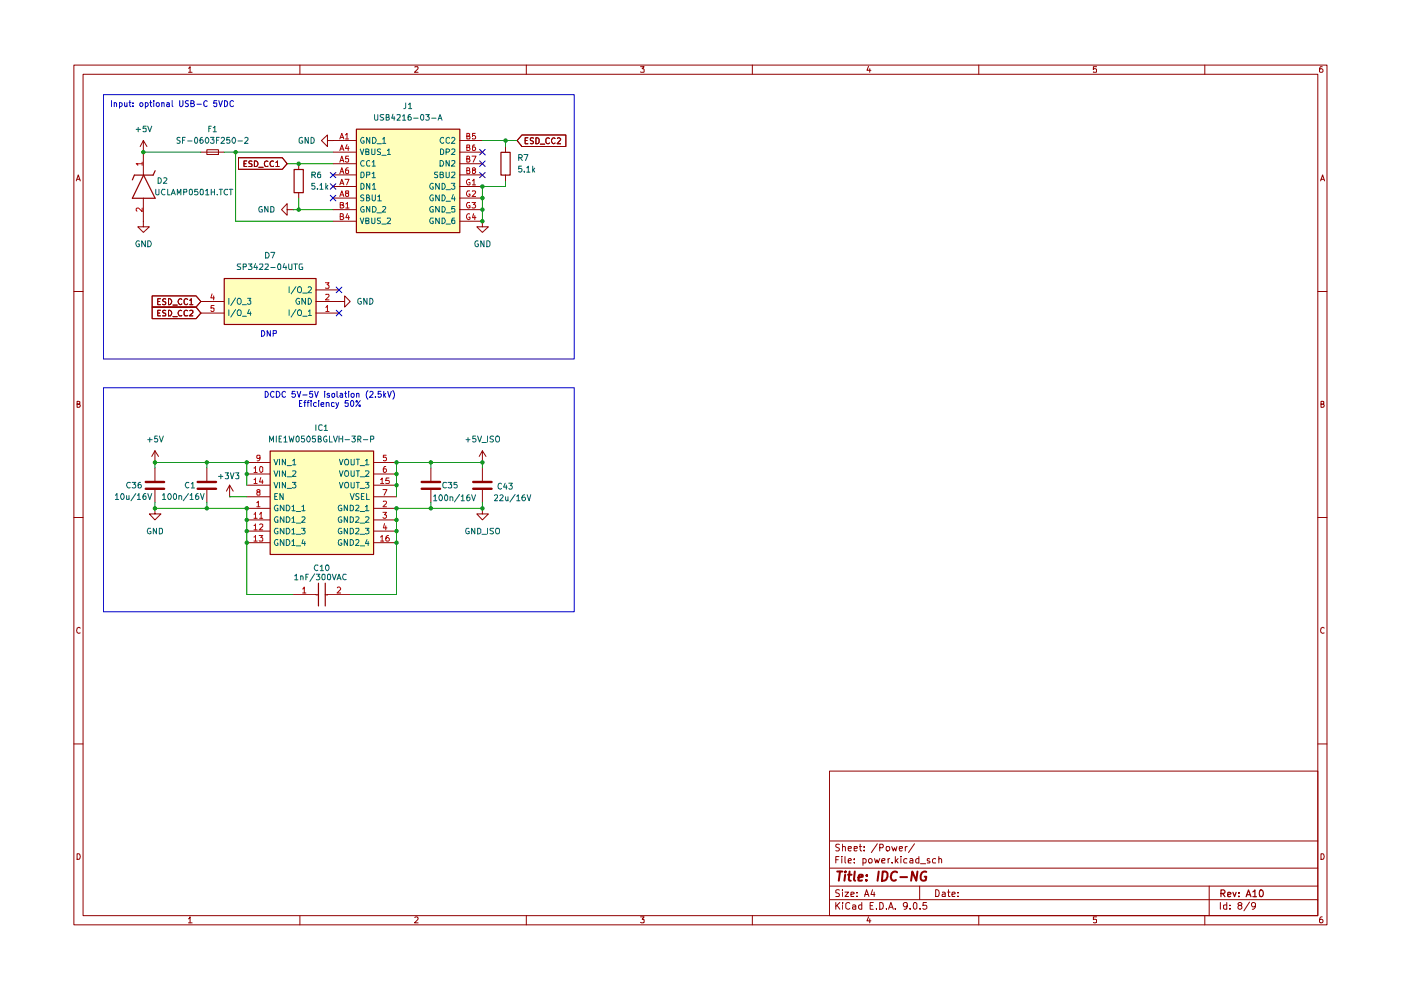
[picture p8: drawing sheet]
<svg xmlns="http://www.w3.org/2000/svg" width="297mm" height="210mm" viewBox="0 0 297 210" stroke-linecap="round" stroke-linejoin="round" font-family="sans-serif">
<g fill="none" stroke="#910000" stroke-width=".21">
<path d="M15.7 13.8h265.6v182.3h-265.6zM17.6 15.7h261.8v178.4h-261.8zM40 14.5l.3-.4v1.2M40 15.3h.7M63.6 13.8v1.9M88 14.2l.6-.1v.4l-.7 .8h.7M111.6 13.8v1.9M135.8 14.1h.8l-.5 .5 .5 .1v.5h-.8M159.5 13.8v1.9M184.1 14.1l-.3 .8h.9M184.4 14.6v.7M207.5 13.8v1.9"/>
<path d="M232.5 14.1h-.7v.6l.2-.1 .5 .1-.1 .6-.6-.1M255.4 13.8v1.9M280.3 14.1l-.4 .1a.94 .94 0 0 0 0 1.1h.4l.2-.1v-.4l-.3-.2h-.2l-.3 .2M16.2 38.4l.4-1.3 .4 1.3M16.3 38h.6M280 38.4l.4-1.3 .4 1.3M280.1 38h.6M15.7 61.8h1.9M279.4 61.8h1.9M16.3 85.7l.6-.1v-.4l-.6-.1v1.3h.5l.2-.5-.3-.2M280.1 85.7l.6-.1v-.4l-.6-.1v1.3l.6-.1 .1-.4-.3-.2M15.7 109.7h1.9"/>
<path d="M279.4 109.7h1.9M17 133.2l-.2-.2a.65 .65 0 0 0-.5 .6 .65 .65 0 0 0 .5 .7l.2-.1M280.8 133.2l-.3-.2a.65 .65 0 0 0-.5 .6 .65 .65 0 0 0 .5 .7l.3-.1M15.7 157.7h1.9M279.4 157.7h1.9M175.9 163.5h103.5v30.6h-103.5zM175.9 178.3h103.5M178 179.1l-.5-.1-.3 .2v.3l.8 .5-.3 .4-.5-.1M178.6 179.6l.6-.1v.9M178.6 179v1.4M179.8 179.9l.7-.1-.1-.3h-.5l-.1 .2 .1 .6h.5M181.1 179.9l.7-.1-.1-.3h-.6v.8h.6"/>
<path d="M182.2 179.5h.5M182.4 179v1.2l.3 .2M183.2 179.5v.2M186 178.9l-1.3 1.9M186.5 179.7h.7v-.6l-.7-.1v1.4M188 179.5l.6 .1v.6a.45 .45 0 0 1-.6 .1zM189.1 179.5l.3 .9 .3-.7 .2 .7 .3-.9M190.7 179.9l.6-.1v-.3h-.5l-.1 .2 .1 .6h.5M191.9 179.5v.9M192.4 179.5h-.3l-.2 .2M193.9 178.9l-1.3 1.9M16.3 181a.66 .66 0 0 1 .7 .5 .66 .66 0 0 1-.2 .7h-.5z"/>
<path d="M40 194.8l.3-.4v1.3M40 195.7h.7M63.6 194.1v2M88 194.6l.4-.2 .2 .4-.7 .9h.7M111.6 194.1v2M135.8 194.4h.8l-.5 .5 .5 .1v.6h-.8M159.5 194.1v2M175.9 190.8h103.5M175.9 187.9h103.5M175.9 184.1h103.5M177.2 191.3v1.5M177.2 182.3h.5"/>
<path d="M177.5 191.9l.6 .9M177.9 181.6h-.7v1.4M178 188.7h-.7v.6a.53 .53 0 0 1 .5 .2 .53 .53 0 0 1 .1 .6h-.7M178.1 191.3l-.9 .9M178.5 181.6v.1M178.5 182v1M178.6 191.3v.2M178.6 188.6v.2M178.6 189.1v1M178.6 191.9v.9M179.2 189.1h.7l-.7 1h.7M179.2 181.6v1.2l.1 .2"/>
<path d="M179.8 182.5l.7-.1-.2-.4-.4 .1-.1 .7 .1 .2h.5M180.2 191.5l-.5-.2-.4 .4 .1 .9 .3 .2 .5-.2M180.4 189.7l.7-.2-.1-.3h-.6v.9h.6M180.8 191.9h.4l.2 .1v.8M181.1 182.9v.1M181.1 182.1v.2M181.4 192.2l-.6 .1v.4h.6M181.7 190v.1M181.7 189.2v.1M182.7 191.9h-.4l-.3 .2v.4l.3 .3 .4-.1M182.7 191.3v1.5M183 182.1a.45 .45 0 0 1 .6 .2l-.1 .7h-.5"/>
<path d="M183 182v1.5M183.2 180.3v.1M183.3 190.1l.4-1.5 .5 1.5M183.4 189.7h.7M184.1 194.4l-.3 .8h.9M184.1 182.3l.3-.3h.3l.2 .3-.2 .7-.5-.1zM184.4 194.8v.9M184.5 192h.5M185 188.6l-.3 1.1h.8M185.2 191.3h-.7v1.5h.7M185.3 189.1v1M185.4 182l.3 1 .2-.7 .3 .7 .3-1"/>
<path d="M185.8 192.6v.2M186.5 191.3l.7 .2v1.1l-.3 .2h-.4zM186.9 182.5l.7-.1v-.3l-.4-.1-.3 .3 .1 .7h.6M188 192.6v.2M188.3 182v1M188.4 192.8l.5-1.5 .5 1.5M188.6 192.4h.6M188.6 182l-.3 .3M189.1 182.9v.1M189.8 192.6v.2M189.8 181.6v1.4M190 182.5l.4 .5"/>
<path d="M190.4 182l-.6 .6M191 181.6v.1M191 182v1M192.3 182.1a.45 .45 0 0 0-.7 .2l.2 .7h.5M192.4 191.9l-.1 .3-.4 .1-.4-.4v-.3a.46 .46 0 0 1 .4-.3 .46 .46 0 0 1 .5 .3l-.2 1-.5 .2M193 192.6v.2M193 182.1l.4-.1 .1 .3v.7h-.5l-.1-.4 .6-.2M193.7 191.5l.4-.2 .3 .3v.9l-.3 .3a.82 .82 0 0 1-.4-1.3zM194.8 181.6v1.4h-.5l-.2-.7 .3-.3 .4 .1M195 187.9v2.9M195.1 192.6v.2M195.2 183.1h1.1"/>
<path d="M196.4 191.3h-.7v.7l.6-.1 .2 .6-.3 .3h-.4l-.1-.2M197.1 182.1h-.5v.4l.6 .2-.1 .3h-.5M198.4 188.6a.8 .8 0 0 1 .8 .6 .8 .8 0 0 1-.3 .9h-.5zM198.4 182.1a.45 .45 0 0 0-.7 .2l.2 .7h.5M199.1 182.2l.1-.2 .4 .1v.9M199.1 181.6v1.4M199.8 189.2l.4-.1 .2 .2v.8h-.6l-.1-.4 .7-.2M200.9 189.1h.5M201.1 188.6v1.3l.1 .2h.2M201.8 189.7l.7-.2-.1-.4h-.4l-.2 .2v.6l.1 .2h.5M203.1 190v.1M203.1 189.2v.1"/>
<path d="M207.5 194.1v2M232.5 194.4h-.7v.6h.7v.6h-.7M255.4 194.1v2M256.4 187.9v6.2M258.7 191.3v1.5M260.1 191.9h-.7v.7l.3 .2 .4-.1M260.1 191.3v1.5M260.8 192.6v.2M260.8 191.9v.1M262.7 191.9l-.2-.2 .2-.4 .6 .3-.2 .3h-.4l-.1 .2-.1 .4 .2 .3a.45 .45 0 0 0 .5-.2 .45 .45 0 0 0 0-.5l-.2-.2M264.9 191.3l-1.2 1.8M266.2 191.9l-.2 .3-.4 .1-.3-.4v-.3l.3-.3 .6 .3-.1 .8-.3 .4h-.3"/>
<path d="M280.1 181a.66 .66 0 0 1 .6 .5 .66 .66 0 0 1-.2 .7h-.4zM280.3 194.4a.72 .72 0 0 0-.5 .5 .72 .72 0 0 0 .2 .8l.4-.1a.42 .42 0 0 0 0-.6 .42 .42 0 0 0-.6 0l-.1 .2"/>
</g>
<path d="M258.9 189.4h.7l.1-.5-.2-.2h-.6v1.4M259.2 189.4l.5 .7M260.3 189.7l.7-.2-.1-.2h-.6v.7h.6M261.4 189.2l.3 .9 .4-.9M262.7 190v.1M262.7 189.3v.1M264.2 190.1l.5-1.4 .5 1.4M264.4 189.7h.6M265.6 189.1l.5-.4v1.4M265.6 190.1h.8M267.2 188.8l.1-.1a.75 .75 0 0 1 .6 .7 .75 .75 0 0 1-.6 .7l-.2-.1-.1-.4z" fill="none" stroke="#910000" stroke-width=".25"/>
<g fill="none" stroke="#910000" stroke-width=".42">
<path d="M177.5 184.8h1.1M178.1 184.8l-.3 1.9M179.2 185.5l-.2 1.2M179.3 184.8l-.2 .1 .1 .1 .1-.2-.1 .2M179.8 185.5h.8M180.1 184.8l-.1 1.7 .4 .2M181.2 184.8l-.1 1.7 .2 .2M182 186.1l.9-.2v-.4h-.6l-.2 .2-.1 .9h.8M183.7 186.6v.1M183.8 185.5v.2M186.3 184.8l-.2 1.9M187.2 184.8l.7 .1a1.13 1.13 0 0 1 .2 1.2 1.13 1.13 0 0 1-1.1 .6z"/>
<path d="M190.2 185l-.1-.1a.91 .91 0 0 0-.9 .1 .91 .91 0 0 0-.4 .9 .68 .68 0 0 0 .4 .7 .68 .68 0 0 0 .7 0M190.9 186h1.4M194.5 184.8l-.2 1.9-.9-1.9-.2 1.9M196.4 184.9a.85 .85 0 0 0-1.2 .7v.6a.66 .66 0 0 0 1.1 .4l.1-.7h-.4"/>
</g>
<g fill="#ffb">
<path d="M47.5 59h19.5v9.7h-19.5z"/>
<path d="M75.5 27.3h22v22h-22z"/>
<path d="M57.2 95.6h22v21.9h-22z"/>
</g>
<path d="M30.4 37.1l2.5 4.9h-4.8zM32.9 36.2l-.4 .9h-4l-.4 1M62.4 35.9h1.9v5h-1.9zM75.6 27.4h21.9v21.9h-21.9zM106.2 32.3h2v4.8h-2zM47.5 59.1h19.5v9.7h-19.5zM57.3 95.6h21.9v22h-21.9zM67 126.1h.5M67.5 123.7v4.8M69 126.1h.5M69 123.7v4.8" fill="none" stroke="#910000" stroke-width=".25"/>
<g fill="none" stroke="#910000" stroke-width=".21">
<path d="M30.4 32.3h.1M30.4 29.8v7.3M30.4 29.8l-.7 1.3M30.4 29.8l.8 1.3M42.6 32.3h4.9M43.9 31.7h2.4v1.1h-2.4zM50.5 33.4h9.4l1 1.3-1 1.2h-9.4zM51.7 34.7h.5M52.3 34.1h-.6v1.2h.6M53.4 34.2l-.4-.1-.3 .3 .1 .2 .6 .3v.3l-.7 .1M53.9 34.1a.66 .66 0 0 1 .8 .4 .66 .66 0 0 1-.3 .8h-.5zM54.9 35.5h.9"/>
<path d="M56.8 34.2l-.2-.1a.67 .67 0 0 0-.6 .5 .67 .67 0 0 0 .3 .7l.5-.1M58 34.2a.61 .61 0 0 0-.8 .3 .61 .61 0 0 0 .3 .8l.5-.1M58.5 34.5l.3-.4v1.2M58.5 35.3h.7M63.3 34.7v1.2M69.4 29.8v-1.2l-1.2 1.2 1.2 1.3v-1.3h1.2M70.6 29.8h.1M70.6 29.8h4.9M70.6 32.3h4.9M70.6 34.7h4.9M70.6 37.1h4.9M70.6 39.5h4.9"/>
<path d="M97.5 29.8h4.8M97.5 32.3h4.8M97.5 34.7h4.8M97.5 37.1h4.8M97.5 39.5h4.8M107.2 31.1v1.2M107.2 37.1v1.3M110.7 28.6h9.3v2.5h-9.3l-1.1-1.3zM111.3 29.8h.5M111.9 29.2h-.6v1.3h.6M113.1 29.3l-.5-.1-.2 .2v.3l.7 .4-.2 .4-.5-.1M113.6 29.2h.4l.3 .3v.6l-.3 .4h-.4z"/>
<path d="M114.6 30.6h.9M116.5 29.4l-.3-.2-.5 .3v.6l.2 .3 .3 .1 .3-.2M117.7 29.4l-.3-.2a.65 .65 0 0 0-.5 .6 .65 .65 0 0 0 .5 .7l.3-.2M118.2 29.4l.4-.2 .3 .3-.8 1h.8M30.4 46.9v1.2h1.3l-1.3 1.2-1.2-1.2h1.2M30.4 46.9h.1M30.4 42v4.9M60.9 44.4v-1.2l-1.2 1.2 1.2 1.2v-1.2h1.2M62.1 44.4h.1M63.3 40.8v1.2M70.6 42h4.9M70.6 44.4h4.9"/>
<path d="M70.6 46.9h4.9M97.5 42h4.8M97.5 44.4h4.8M97.5 46.9h4.8M102.3 46.9v1.2h1.2l-1.2 1.2-1.2-1.2h1.2M102.3 46.9h.1M32.3 62.7h9.3l1 1.2-1 1.2h-9.3zM32.3 65.1h9.3l1 1.3-1 1.2h-9.3zM33.4 66.4h.5M33.4 63.9h.5M34 63.3h-.6v1.3h.6M34 65.8h-.6v1.2h.6"/>
<path d="M35.1 63.4l-.4-.1-.2 .3v.2l.6 .3v.3l-.1 .2-.5-.1M35.1 65.9l-.4-.1-.2 .2 .2 .4 .4 .1v.4l-.6 .1M35.7 63.3a.64 .64 0 0 1 .7 .7 .64 .64 0 0 1-.7 .6zM35.7 65.8a.66 .66 0 0 1 .7 .4 .66 .66 0 0 1-.2 .8h-.5zM36.7 64.7h.9M36.7 67.1h.9M38.5 63.5l-.2-.2a.65 .65 0 0 0-.5 .7 .65 .65 0 0 0 .5 .6l.2-.2M38.5 65.9a.61 .61 0 0 0-.7 .3 .61 .61 0 0 0 .2 .8l.5-.1M39.8 63.5l-.3-.2-.4 .2v.8a.37 .37 0 0 0 .3 .3 .37 .37 0 0 0 .4-.2M39.8 65.9h-.1a.45 .45 0 0 0-.7 .1v.7l.2 .3 .6-.1M40.2 63.7l.4-.4v1.3M40.2 65.9h.7v.4l-.8 .7h.8"/>
<path d="M40.2 64.6h.7M42.6 66.4h4.9M42.6 63.9h4.9M67 66.4h4.9M67 63.9h4.9M67 61.5h4.9M71.9 63.9h1.2v-1.2l1.2 1.2-1.2 1.2v-1.2M71.9 63.9h.1M32.9 98h.1M32.9 95.6v2.4M32.9 99.2v2.7M32.9 95.6l-.7 1.2"/>
<path d="M32.9 95.6l.7 1.2M43.9 99.2v2.7M52.3 98h4.9M79.2 98h4.9M91.4 99.2v2.7M102.3 98h.1M102.3 95.6l-.7 1.2M102.3 95.6l.7 1.2M102.3 95.6v2.4M102.3 99.2v2.7M32.9 107.8v1.2h1.2l-1.2 1.2-1.2-1.2h1.2M32.9 107.8h.1"/>
<path d="M32.9 103.9v2.6M43.9 103.9v2.6M48.7 105.3h.1M48.7 102.9l-.7 1.2M48.7 102.9l.7 1.2M48.7 102.9v2.4M52.3 100.5h4.9M52.3 102.9h4.9M52.3 105.3h4.9M52.3 107.8h4.9M52.3 110.2h4.9M52.3 112.6h4.9"/>
<path d="M52.3 115.1h4.9M79.2 100.5h4.9M79.2 102.9h4.9M79.2 105.3h4.9M79.2 107.8h4.9M79.2 110.2h4.9M79.2 112.6h4.9M79.2 115.1h4.9M91.4 103.9v2.6M102.3 107.8v1.2h1.2l-1.2 1.2-1.2-1.2h1.2M102.3 107.8h.1M102.3 103.9v2.6"/>
<path d="M62.1 126.1h4.9M69.4 126.1h4.9"/>
</g>
<g fill="none" stroke="#b90000" stroke-width=".21">
<path d="M30.1 34.7h-1.2l.3 .2v.2M30.1 34.4v.7M72.1 29.5l.4-1.2 .4 1.2M72.1 31.9l.4-1.2 .4 1.2M72.1 34.4l.4-1.3 .4 1.3M72.1 36.8l.4-1.2 .4 1.2M72.1 39.2l.4-1.2 .4 1.2M72.2 29.1h.6M72.2 31.6h.6M72.2 34h.6M72.2 36.4h.6M72.2 38.9h.6"/>
<path d="M73.2 38h.8l-.5 1.2M73.2 28.6l.4-.3v1.2M73.2 29.5h.7M73.6 30.6l-.4 .9h.8M73.8 35.6h-.2a.93 .93 0 0 0-.3 1.1l.4 .1 .2-.1v-.5l-.6-.1-.1 .1M73.8 31.1v.8M73.9 33.1h-.6l-.1 .6h.7v.5l-.2 .2h-.3l-.2-.2M99 28.9h.4l.2-.2v-.3l-.6-.1v1.2h.6l.1-.5-.3-.1M99 31.2h.5l.1-.4-.6-.1v1.2l.6-.1 .1-.3-.3-.3M99 33.7h.5l.1-.4-.2-.2h-.4v1.3l.6-.1 .1-.3-.3-.3M99 36.2l.6-.1v-.4l-.2-.1h-.4v1.2l.6-.1 .1-.3-.3-.2M99.6 38.1a.59 .59 0 0 0-.7 .4 .59 .59 0 0 0 .2 .7l.6-.1v-.4h-.3"/>
<path d="M100.1 33.1h.8l-.6 1.3M100.2 38.4l.3-.4v1.2M100.2 39.2h.6M100.3 36.1l-.1-.1 .1-.4h.3l.2 .2-.1 .3h-.4l-.1 .1v.5l.1 .1h.3l.2-.2v-.3l-.2-.2M100.7 30.7h-.4l-.1 .3v.8a.42 .42 0 0 0 .5 0 .42 .42 0 0 0 .1-.6h-.5l-.1 .2M100.8 28.3h-.6v.6l.4-.2 .2 .3v.3l-.1 .2-.5-.1M30.1 44.1v.8l-.7-.8h-.4l-.1 .2v.3l.1 .2M69 59.9h.8l-.5 .5 .5 .2-.1 .5-.7-.1M72.1 41.7l.4-1.2 .4 1.2M72.1 43.4h.6v-.5h-.6v1.2h.5l.3-.4-.3-.3M72.1 45.9l.6-.1v-.4l-.6-.1v1.3h.5l.3-.5-.3-.2M72.2 41.3h.6"/>
<path d="M73.3 43.3l.4-.4v1.2M73.3 44.1h.7M73.5 41l-.3-.3 .1-.2h.5l.1 .4-.4 .1a.35 .35 0 0 0-.3 .3 .35 .35 0 0 0 .3 .4l.4-.1v-.5l-.2-.1M73.7 45.3l-.4 .8h.8M73.9 45.7v.9M99.6 40.5h-.5a.61 .61 0 0 0-.2 .8 .61 .61 0 0 0 .8 .3v-.5h-.3M99.6 42.9h-.5a.67 .67 0 0 0-.2 .7 .67 .67 0 0 0 .5 .5l.3-.1v-.4h-.3M99.6 45.4l-.1-.1a.64 .64 0 0 0-.6 .6 .64 .64 0 0 0 .5 .7l.3-.2v-.3h-.3M100.1 42.9h.7l-.4 .4 .4 .1v.6h-.7M100.2 40.6l.5-.1 .1 .3-.7 .9h.7M100.4 45.3l-.2 .8h.7M100.7 45.7v.9"/>
<path d="M45 62.3l-.3 .9h.8M45.3 62.7v.9M45.4 64.8h-.6l-.1 .6h.7v.5l-.2 .1h-.3l-.2-.1M69.1 65.2l.3-.4v1.2M69.1 62.5l.6-.1 .1 .3-.8 .9h.8M69.1 66h.7M53.8 99.2h.2l.2-.3v1.3M55.1 97l-.1 .2h-.5v-.7l.6 .1v.8l-.2 .2-.4 .1M55.3 98.9l.4 .2v.8l-.2 .3a.75 .75 0 0 1-.2-1.3zM81.8 98.9l-.4 .1-.1 .2v.8l.4 .2 .3-.3-.2-.5h-.4l-.1 .3M81.9 96.5h-.6v.5l.4-.1 .3 .3-.1 .4h-.6M53.8 101.7h.2l.2-.4v1.2"/>
<path d="M53.8 109.1l.4-.5v1.3M53.8 111.4h.2l.2-.3v1.3M53.8 113.9l.4-.4v1.2M53.8 100.2h.7M53.8 102.5h.7M53.8 109.9h.7M53.8 112.4h.7M53.8 114.7h.7M54.4 106.6l.4-.3v1.1M54.4 107.4h.7M54.7 104.3l-.3-.2 .1-.2h.6v.3l-.4 .1a.42 .42 0 0 0-.2 .7l.6-.1v-.5l-.2-.1M54.9 113.5h.8l-.4 .5 .4 .1v.5h-.8"/>
<path d="M55 109.1l.4-.5v1.3M55 111.3l.2-.2 .4 .1 .1 .4-.8 .8h.8M55 109.9h.7M55.3 101.3l-.3 .9h.8M55.6 101.8v.7M80.7 101.7l.3-.4v1.2M80.7 113.9l.3-.4v1.2M80.7 102.5h.7M80.7 114.7h.7M81.2 103.8h.8l-.6 1.2M81.2 108.6h.8l-.5 .5 .4 .1 .1 .4-.3 .3h-.3l-.2-.2M81.3 106.3h.5l.2 .3-.8 .8h.8"/>
<path d="M81.5 111l-.2 .9h.7M81.8 111.5v.9M82.4 113.5a.55 .55 0 0 0-.6 .5v.6l.2 .1h.4l.1-.1v-.4l-.2-.2h-.3l-.2 .2M82.5 101.3h-.6l-.1 .6h.6l.1 .1v.4l-.1 .1-.6-.1M64.2 124.9l.3-.4v1.2M64.2 125.7h.7M71.5 124.6l.5-.1 .2 .4-.7 .8h.7"/>
</g>
<g fill="none" stroke="#006665" stroke-width=".21">
<path d="M76.4 31.6l.4 1.2 .3-1.2M76.5 36.5h.5a.66 .66 0 0 1 .2 .7 .66 .66 0 0 1-.7 .5zM76.5 38.9a.64 .64 0 0 1 .7 .6 .64 .64 0 0 1-.7 .6zM77.1 29.2l-.1-.1a.64 .64 0 0 0-.6 .6 .64 .64 0 0 0 .6 .7l.2-.2v-.3h-.2M77.2 34.1a.61 .61 0 0 0-.8 .3 .61 .61 0 0 0 .3 .8l.5-.1M77.6 32.2l.5-.1v-.4l-.5-.1v1.2h.5l.1-.5-.2-.1M77.7 37.1l.7-.1v-.4l-.7-.1v1.2M78.4 29.1v1.3l-.7-1.3v1.3M78.4 34.1a.45 .45 0 0 0-.7 .2v.7l.2 .2 .5-.1M78.4 38.9v1.2l-.7-1.2v1.2M78.8 31.6l.1 1.2h.4l.2-.2v-1M78.9 34.4l.3-.4v1.2"/>
<path d="M78.9 36.8l.3-.3v1.2M78.9 35.2h.7M78.9 37.7h.7M79 29.1a.65 .65 0 0 1 .8 .7 .65 .65 0 0 1-.8 .6zM79 39.3l.3-.4v1.2M79.9 30.5h1M80.7 31.7l-.4-.1-.3 .2 .1 .3 .5 .2v.5h-.6M80.9 32.9h1M81.1 29.5l.3-.4v1.3M81.1 30.4h.7M82.1 31.9l.4-.3v1.2M82.1 32.8h.7"/>
<path d="M91.9 38.9h-.2a.6 .6 0 0 0-.6 .7 .6 .6 0 0 0 .8 .4v-.4h-.2M92.8 36.5h-.6l-.1 .2 .1 .3 .6 .3v.3h-.7M93.1 38.9v1.2l-.7-1.2v1.2M93.3 34a.66 .66 0 0 1 .7 .4 .66 .66 0 0 1-.2 .8h-.5zM93.3 37h.6v-.5h-.6v1.2h.5l.3-.4-.4-.3M93.4 31.6l.5 .1 .2 .2v.6l-.2 .3h-.5zM93.7 38.9a.64 .64 0 0 1 .7 .6 .64 .64 0 0 1-.7 .6zM94.1 29.3l-.2-.2a.64 .64 0 0 0-.6 .7 .64 .64 0 0 0 .6 .6l.2-.2M94.6 32.3h.5l.2-.3-.1-.3-.6-.1v1.2M94.6 36.5l.1 1.1a.36 .36 0 0 0 .5-.2v-.9M95.2 34v1.2l-.6-1.2v1.2M95.3 29.3l-.3-.2-.4 .4 .1 .7 .3 .2 .3-.2"/>
<path d="M95.7 38.9h.7l-.3 .5 .3 .1v.5l-.1 .1-.6-.1M95.8 29.3l.1-.2h.4l.1 .2v.3l-.7 .8h.7M95.8 31.7h.6v.4l-.7 .7h.7M95.8 34.1h.6v.4l-.7 .7h.7M95.8 36.6l.6-.1v.5l-.7 .7h.7M76.4 46.2l.4 1.2 .3-1.2M77.1 41.4l-.4-.1-.2 .3v.2l.6 .3v.3l-.1 .2-.5-.1M77.1 43.9a.59 .59 0 0 0-.7 .3 .59 .59 0 0 0 .3 .8l.5-.1v-.5h-.2M77.6 46.8h.4l.2-.2-.1-.4h-.5v1.2l.6-.1v-.4l-.2-.1M77.7 41.9l.5-.1v-.4l-.5-.1v1.3h.4l.3-.4-.3-.3M78.4 43.8v1.2l-.7-1.2v1.2M78.8 46.2v1.1l.2 .1 .4-.1 .1-.1v-1"/>
<path d="M78.9 41.3v1l.3 .3 .4-.3v-1M79 43.8a.66 .66 0 0 1 .7 .4 .66 .66 0 0 1-.2 .8h-.5zM79 40.1h.7M79.9 45.1h1M80.1 41.7h.2l.1-.4v1.3M80.1 42.6h.8M80.7 46.2h-.6a.47 .47 0 0 0 0 .5 .47 .47 0 0 0 .5 .2v.4h-.6M80.9 47.5h1M81.1 43.9l.4-.1 .3 .3-.8 .9h.8M82.1 46.3l.5-.1 .2 .4-.8 .8h.8M91.9 41.4l-.2-.1a.64 .64 0 0 0-.6 .7 .64 .64 0 0 0 .6 .6l.2-.1v-.5h-.2M91.9 43.9a.61 .61 0 0 0-.8 .3 .61 .61 0 0 0 .3 .8h.5v-.6h-.2"/>
<path d="M91.9 46.2h-.5a.61 .61 0 0 0-.3 .8 .61 .61 0 0 0 .8 .3v-.4h-.2M93.1 41.3v1.3l-.7-1.3v1.3M93.1 43.8v1.2l-.7-1.2v1.2M93.1 46.2v1.2l-.7-1.2v1.2M93.7 41.3a.64 .64 0 0 1 .7 .7 .64 .64 0 0 1-.7 .6zM93.7 43.8a.66 .66 0 0 1 .7 .4 .66 .66 0 0 1-.3 .8h-.4zM93.7 46.2h.4a.66 .66 0 0 1 .3 .8 .66 .66 0 0 1-.7 .4zM94.6 45.1h.9M94.6 47.5h.9M94.6 40.2h.9M94.6 42.7h.9M96.1 41.2l-.3 1h.7"/>
<path d="M96.4 46.2l-.5 .1-.1 .9 .2 .2 .4-.1v-.5l-.1-.1h-.3l-.2 .2M96.4 41.7v.9M96.4 43.8h-.6v.6l.1-.2h.4l.1 .2v.5h-.6M48.5 63.2v1.3M48.5 65.7v1.2M50 65.6l-1.1 1.6M50 63.2l-1.1 1.6M50.4 65.9l.2-.2 .5 .2v.6l-.1 .4h-.5l-.2-.4zM50.4 63.4l.2-.2 .4 .1a.8 .8 0 0 1-.2 1.2h-.2a.79 .79 0 0 1-.2-1.1zM51.4 67.1h.8M51.4 64.6h.8M52.5 63.2h.7l-.4 .6h.4v.5l-.2 .2h-.3l-.2-.2"/>
<path d="M52.8 65.6l-.3 .9h.8M53.1 66.1v.8M61.3 60.8v1.3M61.3 65.7v1.2M62.7 65.6l-1 1.6M62.7 60.8l-1 1.5M63.2 65.9l.5-.2a.86 .86 0 0 1 .1 1.2h-.5a.82 .82 0 0 1-.1-1zM63.2 61l.5-.2a.86 .86 0 0 1 0 1.3l-.4-.1a.74 .74 0 0 1-.1-1zM63.5 63.3l-.2-.1a.64 .64 0 0 0-.6 .7 .64 .64 0 0 0 .6 .6l.2-.1v-.5h-.2M64.2 67.1h.9M64.2 62.1h.9M64.8 63.2v1.3l-.8-1.3v1.3"/>
<path d="M65.4 66l.3-.3v1.2M65.4 63.2a.64 .64 0 0 1 .6 .7 .64 .64 0 0 1-.6 .6zM65.4 61l.4-.2 .2 .3-.7 1h.7M65.4 66.9h.6M58.1 97.4l.4 1.2 .4-1.2M58.1 99.8l.4 1.2 .4-1.2M59.3 97.4v1.2M59.3 99.8v1.2M60.5 97.4v1.2l-.6-1.2v1.2M60.5 99.8v1.2l-.6-1.2v1.2M60.9 98.7h.9M62.1 97.7l.3-.3v1.2"/>
<path d="M62.1 99.9l.5-.1 .1 .4-.7 .8h.7M62.1 98.6h.6M72 97.4l.3 1.2 .4-1.2M72 99.8l.3 1.2 .4-1.2M73.2 97.5l.2-.1 .3 .1a.87 .87 0 0 1 0 1.1h-.5l-.1-.4zM73.2 99.8h.5l.2 .4-.1 .6-.2 .2-.4-.1-.1-.3zM74.4 97.4l.1 1.2 .6-.1v-1.1M74.4 99.8v1l.3 .2 .4-.1v-1.1M75.5 97.4h.7M75.5 99.8h.7M75.9 97.4v1.2M75.9 99.8v1.2"/>
<path d="M76.4 98.7h.9M77.5 97.7l.3-.3v1.2M77.5 99.9l.6-.1 .1 .2-.1 .3-.6 .7h.7M77.5 98.6h.7M58.1 102.3l.4 1.2 .4-1.2M58.3 105.2h.4M58.8 104.6h-.5v1.3h.5M58.9 107.2a.61 .61 0 0 0-.7 .3 .61 .61 0 0 0 .2 .8h.5v-.5h-.1M58.9 109.6a.61 .61 0 0 0-.7 .4 .61 .61 0 0 0 .2 .7h.5v-.5h-.1M58.9 112h-.5a.61 .61 0 0 0-.2 .8 .61 .61 0 0 0 .7 .3v-.4h-.1M58.9 114.5l-.1-.1a.6 .6 0 0 0-.6 .7 .6 .6 0 0 0 .7 .5v-.5h-.1M59.3 102.3v1.2"/>
<path d="M60 104.6v1.3l-.6-1.3v1.3M60.2 107.1v1.2l-.8-1.2v1.2M60.2 109.6v1.1l-.8-1.1v1.1M60.2 112v1.2l-.8-1.2v1.2M60.2 114.4v1.3l-.8-1.3v1.3M60.5 102.3v1.2l-.6-1.2v1.2M60.7 107.1a.66 .66 0 0 1 .7 .4 .66 .66 0 0 1-.2 .8h-.5zM60.7 109.6a.66 .66 0 0 1 .7 .3 .66 .66 0 0 1-.2 .8h-.5zM60.7 112h.5a.66 .66 0 0 1 .2 .8 .66 .66 0 0 1-.7 .4zM60.7 114.4a.65 .65 0 0 1 .8 .6 .65 .65 0 0 1-.8 .7zM60.9 101.1h.9M60.9 103.5h.9"/>
<path d="M61.9 107.4l.3-.3v1.2M61.9 109.9l.3-.3v1.1M61.9 112.4l.3-.4v1.2M61.9 114.7h.2l.1-.3v1.3M61.9 108.3h.7M61.9 110.7h.7M61.9 113.2h.7M61.9 115.7h.7M62 102.3h.7l-.4 .4 .4 .1v.6h-.7M62.8 108.5h1M62.8 110.9h1M62.8 113.3h1"/>
<path d="M62.8 115.7h1M63.9 112h.8l-.4 .4 .3 .1v.6h-.7M64 107.4l.3-.3v1.2M64 109.6h.4l.3 .3-.8 .8h.8M64 108.3h.7M64.3 114.4l-.3 .8h.8M64.6 114.8v.9M72 102.3l.3 1.2 .4-1.2M72.4 107.2l-.1-.1a.66 .66 0 0 0-.6 .5 .66 .66 0 0 0 .3 .7l.5-.1v-.4h-.3M72.4 109.6h-.1a.66 .66 0 0 0-.6 .4 .66 .66 0 0 0 .3 .7h.5v-.5h-.3M72.4 112h-.4a.61 .61 0 0 0-.3 .8 .61 .61 0 0 0 .8 .3v-.4h-.3M72.4 114.5l-.1-.1a.64 .64 0 0 0-.6 .6 .64 .64 0 0 0 .5 .7l.3-.2v-.4h-.3"/>
<path d="M73.2 102.3h.5a.77 .77 0 0 1-.1 1.2l-.4-.1a.87 .87 0 0 1 0-1.1zM73.7 107.1v1.2l-.7-1.2v1.2M73.7 109.6v1.1l-.7-1.1v1.1M73.7 112v1.2l-.7-1.2v1.2M73.7 114.4v1.3l-.7-1.3v1.3M74.3 104.6l.4 1.3 .4-1.3M74.3 107.1l.6 .3v.6l-.2 .3h-.4zM74.3 109.6l.6 .2v.7l-.2 .2h-.4zM74.3 112h.4l.2 .3v.6l-.4 .3h-.2zM74.3 114.4h.2l.4 .3v.6l-.4 .4h-.2zM74.4 102.3v.9l.3 .3 .4-.1v-1.1M75.4 107.2l.5-.1 .2 .3-.7 .9h.7"/>
<path d="M75.4 109.6h.5l.2 .3-.7 .8h.7M75.4 112.1l.6-.1 .1 .4-.7 .8h.7M75.4 114.6l.5-.2 .2 .3-.7 1h.7M75.5 102.3h.7M75.9 102.3v1.2M76.1 104.7l-.5-.1-.2 .2v.4l.7 .4-.2 .3-.5-.1M76.4 101.1h.9M76.4 103.5h.9M76.4 108.5h.9M76.4 110.9h.9M76.4 113.3h.9M76.4 115.7h.9"/>
<path d="M76.6 105.2h.4M77.2 104.6h-.6v1.3h.6M77.5 102.3h.7l-.4 .4 .4 .3-.1 .4h-.6M77.5 107.4l.3-.3v1.2M77.5 109.6h.5l.2 .2-.7 .9h.7M77.5 112h.7l-.4 .4 .3 .1v.6h-.6M77.5 108.3h.7M77.7 104.6v1.3h.6M77.8 114.4l-.3 .8h.7M78.1 114.8v.9"/>
</g>
<path d="M30.9 102.2h3.9M30.9 103.6h3.9M41.9 102.2h3.9M41.9 103.6h3.9M89.4 102.2h3.9M89.4 103.6h3.9M100.3 102.2h3.9M100.3 103.6h3.9" fill="none" stroke="#910000" stroke-width=".51"/>
<g fill="none" stroke="#090" stroke-width=".21">
<path d="M30.4 32.3h12.2M47.5 32.3h23.1M50 32.3v14.6h20.6M60.9 34.7h9.7M102.3 29.8h7.3M107.2 29.8v1.3M107.2 38.4v1.1h-4.9v7.4M62.1 44.4h8.5M63.3 42v2.4M32.9 99.2v-1.2h19.4v4.9M43.9 98v1.2M91.4 98v1.2"/>
<path d="M102.3 99.2v-1.2h-18.2v7.3M32.9 106.5v1.3h19.4v18.3h9.8M43.9 106.5v1.3M48.7 105.3h3.6M91.4 106.5v1.3M102.3 106.5v1.3h-18.2v18.3h-9.8"/>
</g>
<g fill="none" stroke="#0000ca" stroke-width=".21">
<path d="M21.9 20.1h99.9v56h-99.9zM23.6 21.3v1.3M24.2 21.8h.4l.1 .1v.7M24.2 21.8v.8M25.3 21.8h.4l.2 .2v.4l-.2 .2-.4-.1M25.3 21.8v1.1M26.4 21.8v.6l.2 .2 .3-.2M26.9 21.8v.8M27.3 21.8h.5M27.5 21.3v1.1l.3 .2M28.2 22.4v.2M28.2 21.8v.1"/>
<path d="M29.7 21.8h.4l.2 .2v.4l-.2 .2-.5-.2zM30.8 21.8h.4l.2 .2v.4l-.2 .2-.4-.1M30.8 21.8v1.1M31.7 21.8h.5M31.9 21.3v1.1l.3 .2M32.6 21.3v.2M32.6 21.8v.8M33.2 21.8h.5v.7l-.3 .1-.3-.2zM34.3 21.8h.5v.8M34.3 21.8v.8M35.4 21.8h.5v.8M35.9 22l-.6 .3 .2 .3 .4-.1"/>
<path d="M36.5 21.3v1.1l.2 .2M38.1 21.3v1.1l.2 .2h.2l.3-.2v-1.1M40 21.4h-.6v.4l.5 .2 .1 .4-.3 .2-.4-.1M40.5 21.9l.6-.1v-.4l-.6-.1v1.3h.5l.2-.4-.3-.3M41.7 22.1h1M43.9 21.5l-.2-.2a.65 .65 0 0 0-.5 .7 .65 .65 0 0 0 .5 .6l.2-.2M46 21.3h-.6l-.1 .6 .6-.1 .1 .6-.2 .2h-.3l-.2-.2M46.4 21.3l.3 1.3 .5-1.3M47.6 21.3a.64 .64 0 0 1 .7 .7 .64 .64 0 0 1-.7 .6zM49.5 21.5l-.4-.2-.3 .4 .1 .7 .2 .2 .4-.2M55.5 70.1h.4a.66 .66 0 0 1 .2 .8 .66 .66 0 0 1-.6 .4zM57.3 70.1v1.2l-.7-1.2v1.2"/>
<path d="M57.9 70.7h.6l.1-.5-.7-.1v1.2M21.9 82.2h99.9v47.5h-99.9zM56.2 83a.64 .64 0 0 1 .7 .6 .64 .64 0 0 1-.7 .6zM58.1 83.1l-.3-.1a.65 .65 0 0 0-.5 .6 .65 .65 0 0 0 .5 .6l.3-.1M58.6 83a.65 .65 0 0 1 .8 .6 .65 .65 0 0 1-.8 .6zM60.5 83.1l-.2-.1a.65 .65 0 0 0-.5 .6 .65 .65 0 0 0 .5 .6l.2-.1M62.6 83h-.6l-.1 .6 .6-.1 .2 .2v.3l-.3 .2h-.3l-.2-.1M63 83l.4 1.2 .4-1.2M63.5 85.5h.3M64 84.9h-.5v1.3h.5M64.2 83.7h.9M64.4 85.3h.5"/>
<path d="M64.9 84.9l-.3 .1v1.2M65.1 85.3h.4M65.5 84.9l-.2 .1v1.2M66 84.9v.2M66 85.3v.9M66.3 83h-.6l-.1 .6 .6-.1 .1 .6-.2 .1h-.3l-.2-.1M66.7 83l.4 1.2 .4-1.2M67.1 85.4l-.4-.1-.2 .3v.3l.2 .3 .4-.1M67.6 84.9v.2M67.6 85.3v.9M68.1 85.8l.6-.1v-.3l-.5-.1-.1 .2v.5l.1 .2 .5-.1M68.8 83v.1"/>
<path d="M68.8 83.4v.8M69.2 85.4l.4-.1 .2 .2v.7M69.2 85.3v.9M69.8 83.5l-.3-.1-.2 .2 .2 .2h.3v.4h-.5M70.4 83.5h.6v.6l-.2 .1-.4-.1zM70.9 85.4h-.6v.6l.1 .2 .5-.1M71.2 85.3l.3 .9M71.5 83v1.1l.2 .1M71.8 85.3l-.3 .9-.3 .4M72.1 83.5l.4-.1 .1 .2v.6M72.6 83.7l-.5 .2 .1 .3h.4M73.1 83.4h.4"/>
<path d="M73.2 83v1.1l.3 .1M73.8 84.9h-.6v.6l.5-.1 .1 .6-.2 .2-.4-.2M73.9 83v.1M73.9 83.4v.8M74.5 83.5h.5v.7h-.3l-.3-.2zM74.6 84.9a.68 .68 0 0 1 .4 .7 .68 .68 0 0 1-.4 .6l-.3-.3v-.7zM75.6 83.5h.5v.7M75.6 84.9l.2 .1v.3h-.3l-.1-.2zM75.6 83.4v.8M76.1 85.9h.3v.2l-.2 .1-.2-.2zM76.4 84.9l-1 1.3M78 82.8a1.44 1.44 0 0 0 0 1.9"/>
<path d="M78.4 83.1l.4-.1 .3 .1v.4l-.8 .7h.8M79.6 84.1v.1M80.8 83h-.6v.6l.5-.1 .2 .2v.3l-.3 .2-.4-.1M81.4 83v1.2M81.4 83.7l.4 .5M81.8 83.4l-.4 .4M82.2 83l.3 1.2 .5-1.2M83.3 82.8a1.44 1.44 0 0 1 0 1.9"/>
</g>
<g fill="none" stroke="#00008a" stroke-width=".21">
<path d="M70 38.9l1.2 1.2M70 36.6l1.2 1.1M71.2 38.9l-1.2 1.2M71.2 36.6l-1.2 1.1M101.7 36.6l1.2 1.1M101.7 31.7l1.2 1.2M101.7 34.1l1.2 1.2M102.9 36.6l-1.2 1.1M102.9 31.7l-1.2 1.2M102.9 34.1l-1.2 1.2M70 41.4l1.2 1.2M71.2 41.4l-1.2 1.2"/>
<path d="M71.3 65.8l1.2 1.2M71.3 60.9l1.2 1.2M72.5 65.8l-1.2 1.2M72.5 60.9l-1.2 1.2"/>
</g>
<g fill="#090">
<circle cx="102.3" cy="44.4" r=".47"/>
<circle cx="102.3" cy="39.5" r=".47"/>
<circle cx="102.3" cy="42" r=".47"/>
<circle cx="107.2" cy="29.8" r=".47"/>
<circle cx="102.3" cy="46.9" r=".47"/>
<circle cx="102.3" cy="107.8" r=".47"/>
<circle cx="84.1" cy="100.5" r=".47"/>
<circle cx="84.1" cy="110.2" r=".47"/>
<circle cx="84.1" cy="107.8" r=".47"/>
<circle cx="84.1" cy="102.9" r=".47"/>
<circle cx="91.4" cy="107.8" r=".47"/>
<circle cx="84.1" cy="112.6" r=".47"/>
<circle cx="102.3" cy="98" r=".47"/>
<circle cx="84.1" cy="115.1" r=".47"/>
<circle cx="84.1" cy="98" r=".47"/>
<circle cx="91.4" cy="98" r=".47"/>
<circle cx="43.9" cy="107.8" r=".47"/>
<circle cx="52.3" cy="110.2" r=".47"/>
<circle cx="52.3" cy="112.6" r=".47"/>
<circle cx="43.9" cy="98" r=".47"/>
<circle cx="52.3" cy="98" r=".47"/>
<circle cx="52.3" cy="107.8" r=".47"/>
<circle cx="32.9" cy="107.8" r=".47"/>
<circle cx="32.9" cy="98" r=".47"/>
<circle cx="52.3" cy="115.1" r=".47"/>
<circle cx="50" cy="32.3" r=".47"/>
<circle cx="52.3" cy="100.5" r=".47"/>
<circle cx="63.3" cy="44.5" r=".47"/>
<circle cx="63.3" cy="34.7" r=".47"/>
<circle cx="30.4" cy="32.3" r=".47"/>
</g>
<g fill="none" stroke="#006665" stroke-width=".21">
<path d="M28.9 27.4h.9M29.3 27v.9M31 26.8h-.6l-.1 .5h.7v.6h-.7M31.3 26.8l.4 1.1 .5-1.1M33.5 37.7a.66 .66 0 0 1 .7 .4 .66 .66 0 0 1-.2 .8h-.5zM34.7 37.8l.4-.1 .3 .3-.8 .9h.8M38.2 29.2l-.4-.1-.3 .3 .1 .2 .6 .3v.3l-.2 .2-.5-.1M38.7 29.7h.4M39.3 29.1h-.6v1.3M39.8 29.9h.9M41.5 29.1a.68 .68 0 0 1 .4 .7 .68 .68 0 0 1-.4 .6l-.3-.5 .1-.6zM42.9 29.1l-.3 .1-.2 .3v.7l.4 .2 .3-.3-.2-.5h-.4l-.1 .3"/>
<path d="M43.7 29.2l.2-.1a.68 .68 0 0 1 .4 .7 .68 .68 0 0 1-.4 .6 .81 .81 0 0 1-.2-1.2zM44.3 27.3h.3M44.6 29.1h.8l-.4 .5 .4 .1v.5l-.2 .2h-.4l-.2-.2M44.8 26.8h-.5v1.1M45.2 27.1l.4-.3v1.1M45.2 27.9h.7M45.9 29.7h.4M46.5 29.1h-.6v1.3M46.9 29.3l.2-.2h.3l.2 .2v.3l-.8 .8h.8M48.7 29.1h-.6v.6l.6-.1a.45 .45 0 0 1 0 .6 .45 .45 0 0 1-.6 .1v-.1M49.5 29.1a.68 .68 0 0 1 .5 .7 .68 .68 0 0 1-.5 .6 .75 .75 0 0 1 0-1.3zM50.5 29.9h.9"/>
<path d="M51.9 29.3l.2-.2 .4 .1 .1 .4-.8 .8h.8M64.1 29.2h-.5l-.2 .3v.6l.2 .2 .3 .1 .3-.2v-.3h-.3M65.4 29.1v1.3l-.7-1.3v1.3M66 29.1a.64 .64 0 0 1 .6 .7 .64 .64 0 0 1-.6 .6zM66.1 37.1l.7-.1 .1-.3-.2-.2h-.6v1.2M66.5 37.1l.4 .6M66.7 38.9h-.6v.6h.6v.5l-.4 .1-.2-.1M67.3 40v.1M67.8 39.3l.4-.4v1.2M67.9 36.5l-.4 .1-.2 .8 .3 .3 .4-.1v-.6l-.4-.1-.3 .3M69.1 38.9v1.2M69.2 39.6l.3 .5"/>
<path d="M69.5 39.3l-.4 .5M79.4 24.3v.9l.3 .3 .4-.1v-1.1M81.4 24.3h-.6l-.2 .2 .3 .4h.2l.3 .2-.1 .3h-.7M81.9 24.9h.4l.2-.2-.1-.4h-.5v1.2l.6-.1v-.3l-.2-.2M83.3 24.2l-.2 .9h.6M83.6 24.7v.8M84.2 24.4h.6v.4l-.6 .7h.6M85.3 24.6l.4-.3v1.2M85.3 25.5h.7M86 21.8v1.1l-.4 .1M86.6 22.2l.4-.4v1.2M86.6 23h.7"/>
<path d="M87 24.3h-.3l-.2 .3v.8h.6l.1-.4-.2-.3h-.3l-.2 .3M87.7 25.1h.9M89.3 24.3h.4l.1 .2v.7l-.3 .3a.84 .84 0 0 1-.2-1.2zM90.3 24.3h.7l-.4 .4 .4 .3-.1 .4h-.6M91.5 25.1h1M92.9 25.5l.4-1.2 .4 1.2M93 25.1h.6M110 33.4h.7v-.4l-.2-.2h-.5v1.2M110.3 33.4l.4 .6M110.6 35.2h-.6v.6l.5-.1 .2 .2v.3l-.3 .3-.4-.2M111.1 32.8h.8l-.5 1.2M111.2 36.3v.2"/>
<path d="M111.7 35.6h.1l.2-.4v1.3M111.7 36.5h.7M112.9 35.2v1.3M113 36l.4 .5M113.4 35.6l-.5 .6M29.5 51.1h-.1a.64 .64 0 0 0-.6 .6 .64 .64 0 0 0 .5 .6l.2-.1v-.5h-.2M30.8 51.1v1.2l-.7-1.2v1.2M31.3 51.1a.65 .65 0 0 1 .8 .6 .65 .65 0 0 1-.8 .6zM33 40.1v1l.3 .2 .4-.1v-1.1M35 40.2l-.5-.1a.61 .61 0 0 0-.3 .8 .61 .61 0 0 0 .8 .3M35.6 40.1v1.2h.5M36.3 41.3l.4-1.2 .5 1.2"/>
<path d="M36.4 41h.6M37.6 41.3v-1.2l.3 .9 .5-.9v1.2M38.9 40.7h.6v-.6h-.6v1.2M40.2 40.2l.4-.1a.77 .77 0 0 1-.1 1.2l-.4-.2zM41.9 40.1h-.6l-.1 .6 .2-.1h.3l.3 .2-.1 .4h-.7M42.5 40.2h.5l.1 .9a.35 .35 0 0 1-.4 .2 .35 .35 0 0 1-.3-.4zM43.6 40.5l.3-.4v1.2M43.6 41.3h.7M44.8 40.1v1.2M44.8 40.7h.7M45.5 40.1v1.2M46.1 41.2v.1"/>
<path d="M46.5 40.1h.7M46.8 40.1v1.2M48.3 40.2l-.5-.1a.61 .61 0 0 0-.3 .8 .61 .61 0 0 0 .8 .3M48.6 40.1h.8M48.9 40.1v1.2M51.1 56h-.7l-.1 .3 .2 .3h.3l.3 .3-.2 .2h-.6M51.6 56.6h.6v-.6h-.6v1.1M52.7 56h.7l-.4 .4 .4 .2-.1 .5h-.6M54.2 55.9l-.4 .8h.8M54.4 56.4v.7M55 56h.6l.1 .5-.8 .6h.8M55.5 43.9v-.1a.66 .66 0 0 0-.6 .4 .66 .66 0 0 0 .2 .8l.5-.1v-.5h-.2"/>
<path d="M56.2 56h.6l.1 .3-.8 .8h.8M56.3 53.5a.66 .66 0 0 1 .7 .4 .66 .66 0 0 1-.2 .8h-.5zM56.8 43.8v1.2l-.7-1.2v1.2M57.4 43.8h.3l.4 .2v.7l-.2 .3h-.5zM57.4 53.5h.9l-.6 1.2M57.4 56.7h.9M59 56h.4l.1 .2-.1 .9h-.4a1.05 1.05 0 0 1 0-1.1zM60.3 55.9l-.3 .8h.8M60.6 56.4v.7M61.2 56v.9l.2 .2h.5v-1.1M62.3 56h.8M62.7 56v1.1"/>
<path d="M64.1 56h-.5l-.2 .2v.7l.2 .2h.6v-.5h-.3M67.8 40.1h.7M101.3 51.1a.64 .64 0 0 0-.6 .6 .64 .64 0 0 0 .5 .6l.2-.1v-.5h-.2M102.6 51.1v1.2l-.7-1.2v1.2M103.2 51.1h.3l.4 .3v.6l-.4 .3h-.3zM76.5 63.3l-.2-.1-.4 .4v.6l.4 .3 .3-.2v-.4h-.2M77.8 63.2v1.3l-.7-1.3v1.3M78.4 63.2a.64 .64 0 0 1 .7 .7 .64 .64 0 0 1-.7 .6zM31.3 93.2h1M31.7 92.8v.9M33.4 92.5h-.5l-.1 .5h.6v.6l-.5 .1-.1-.1M33.8 92.5l.4 1.2 .4-1.2"/>
<path d="M57.1 93.7v-1.2l.5 .9 .4-.9v1.2M58.6 92.5v1.2M59.2 93h.3M59.7 92.5h-.5v1.2h.5M60.2 92.9l.3-.4v1.2M60.2 93.7h.7M61.3 92.5l.3 1.2 .2-.8 .3 .8 .2-1.2M62.8 92.6l.4-.1 .2 .2v.8l-.2 .2a.72 .72 0 0 1-.4-1.1zM64.5 92.5h-.6v.5h.6v.6l-.4 .1-.2-.1M65.4 92.5a.68 .68 0 0 1 .4 .6 .68 .68 0 0 1-.4 .6 .75 .75 0 0 1 0-1.2zM66.9 92.5h-.6l-.1 .5h.7v.6l-.2 .1h-.3l-.2-.1M67 90.1v1.2"/>
<path d="M67.5 93h.5v-.5h-.5v1.2h.4l.3-.4-.4-.3M68.3 90.2l-.6-.1-.1 .2v.7a.52 .52 0 0 0 .7 .2M68.7 90.4l.4-.3v1.2M68.7 91.3h.7M69.3 92.5h-.1a.6 .6 0 0 0-.6 .6 .6 .6 0 0 0 .7 .5v-.4h-.2M69.8 92.5v1.2h.6M70.7 92.5l.4 1.2 .4-1.2M71.9 93h.7M71.9 92.5v1.2M72.6 92.5v1.2M73.2 93.2h.9M74.6 92.5h.8l-.5 .5h.4l.1 .5-.3 .2h-.3l-.2-.1"/>
<path d="M75.9 93.1l.6-.1v-.5h-.6v1.2M76.1 93.1l.4 .6M77 93.2h1M78.6 93.1l.6-.1v-.4l-.1-.1h-.5v1.2M98.8 93.2h.9M99.2 92.8v.9M100.8 92.5h-.6v.5h.6l.1 .5-.2 .2-.5-.1M101.3 92.5l.4 1.2 .4-1.2M102.2 93.8h.9M103.4 92.5v1.2M104.6 92.5h-.5l-.2 .2 .2 .3 .5 .4-.2 .3-.5-.1M105.2 92.6l.2-.1 .4 .1 .1 .7-.3 .4-.4-.1z"/>
<path d="M24.5 105l.3-.4v1.3M24.5 105.9h.6M25.7 104.7a.61 .61 0 0 1 .7 .5 .61 .61 0 0 1-.4 .7 .71 .71 0 0 1-.3-1.2zM26.8 105.1v.7l.4 .1 .1-.2M27.3 105.1v.8M27.6 102.4l-.5-.1a.66 .66 0 0 0-.3 .7 .66 .66 0 0 0 .6 .5l.2-.1M28 102.3h.8l-.4 .4 .4 .3-.1 .4h-.7M28.8 104.6l-1 1.6M29.1 105h.2l.2-.4v1.3M29.1 105.9h.7M29.8 102.3h-.3l-.2 .2v.9a.42 .42 0 0 0 .5-.1 .42 .42 0 0 0 .1-.5l-.4-.1-.2 .3M30.9 104.6h-.3a.93 .93 0 0 0-.2 1.2 .43 .43 0 0 0 .5-.1 .43 .43 0 0 0 0-.5h-.5l-.1 .2"/>
<path d="M31.3 104.6l.4 1.3 .5-1.3M31.9 112h-.4a.61 .61 0 0 0-.3 .8 .61 .61 0 0 0 .8 .3v-.4h-.3M33.2 112v1.2l-.7-1.2v1.2M33.8 112h.5l.2 .3v.6l-.4 .3h-.3zM34.5 105l.3-.4v1.3M34.5 105.9h.6M35.7 104.7a.61 .61 0 0 1 .7 .5 .61 .61 0 0 1-.4 .7 .71 .71 0 0 1-.3-1.2zM37 104.6l.4 .3v.8l-.2 .2a.75 .75 0 0 1-.2-1.3zM37.9 105.2l.5-.1 .1 .1v.7M37.9 105.1v.8M40 104.6l-1.1 1.6M40 102.4l-.5-.1a.67 .67 0 0 0-.2 .7 .67 .67 0 0 0 .5 .5l.2-.1"/>
<path d="M40.3 105l.3-.4v1.3M40.3 105.9h.7M40.6 102.6l.3-.3v1.2M40.6 103.5h.6M42 104.6l-.3 .1-.2 .3v.7l.4 .2 .3-.2-.2-.5h-.4l-.1 .2M42.5 104.6l.4 1.3 .4-1.3M46.3 101h.9M46.8 100.6v.9M47.8 100.2h.6l-.3 .6h.3v.6h-.6M48.9 100.2l.3 1.3 .4-1.3M50 100.2h.6l-.3 .6h.3v.6h-.6M67.4 119.9l-.5-.1a.61 .61 0 0 0-.2 .8 .61 .61 0 0 0 .7 .3"/>
<path d="M69.2 119.8l.4 .1a.66 .66 0 0 1-.3 1.1 .84 .84 0 0 1-.1-1.2zM91.9 105.2l.4-.3v1.3M91.9 106.2h.7M93.2 105a.61 .61 0 0 1 .7 .5 .61 .61 0 0 1-.4 .7 .71 .71 0 0 1-.3-1.2zM94.3 105.1l.4-.2 .2 .3v.7l-.2 .3a.72 .72 0 0 1-.4-1.1zM94.7 102.4l-.6-.1-.2 .2 .1 .8 .3 .2 .4-.1M95 102.3h.8l-.4 .4 .4 .1v.6h-.8M95.4 105.4l.4-.1 .2 .2v.7M95.4 105.3v.9M96.9 102.3h-.6v.5l.4-.1 .2 .3v.4h-.6M97.5 104.8l-1.1 1.6M97.8 105.2l.3-.3v1.3"/>
<path d="M97.8 106.2h.7M99.4 112h-.4a.61 .61 0 0 0-.3 .8 .61 .61 0 0 0 .8 .3v-.4h-.3M99.5 104.9l-.4 .1-.1 .2v.8l.4 .2 .3-.3v-.3l-.2-.2h-.4l-.1 .2M100 104.9l.4 1.3 .4-1.3M100.7 112v1.2l-.7-1.2v1.2M101.3 112h.4l.2 .3v.6l-.4 .3h-.2zM102.2 113.3h.9M103.4 112v1.2M104.6 112h-.5l-.2 .2 .2 .3 .5 .4v.2h-.7M104.8 105.1l.2-.2h.3l.2 .2v.3l-.7 .8h.7M105.2 112h.5a.77 .77 0 0 1-.1 1.2l-.4-.1a.87 .87 0 0 1 0-1.1zM106 105.1l.4-.2 .3 .3-.8 1h.8"/>
<path d="M106.3 102.6l-.2-.2a.65 .65 0 0 0-.5 .7 .65 .65 0 0 0 .5 .6l.2-.2M107.1 102.4l-.3 .9h.7M107.2 105.3l.1 .8 .2 .1 .2-.2M107.4 102.9v.8M107.7 105.3v.9M107.9 102.4h.7l-.4 .6h.3v.6l-.5 .1-.1-.2M109.2 104.8l-1.1 1.6M109.6 105.2l.3-.3v1.3M109.6 106.2h.6M111.3 104.9l-.5 .2-.1 .8 .2 .3h.3l.2-.3v-.3l-.1-.2h-.5l-.1 .2M111.8 104.9l.4 1.3 .3-1.3M62.5 122.1l.3-.3v1.1"/>
<path d="M62.5 122.9h.7M63.8 122.3l.1-.2 .3 .1 .1 .7M63.8 122.1v.8M64.9 122.3h.3M65.4 121.8h-.5v1.1M66.7 121.7l-1 1.6M67.1 121.8h.7l-.4 .4 .4 .2-.1 .5h-.6M67.9 120.1l.3-.3v1.2M67.9 121h.7M68.3 121.8h.4l.2 .1v.8a.35 .35 0 0 1-.4 .2 .35 .35 0 0 1-.3-.4zM69.4 121.9l.2-.1h.3a.86 .86 0 0 1-.1 1.1l-.4-.2zM70.4 121.8l.5 1.1 .4-1.1"/>
<path d="M71.5 122.9l.4-1.1 .4 1.1M71.6 122.6h.6M73.4 121.8h-.5a.61 .61 0 0 0-.3 .7 .61 .61 0 0 0 .8 .4"/>
</g>
</svg>
